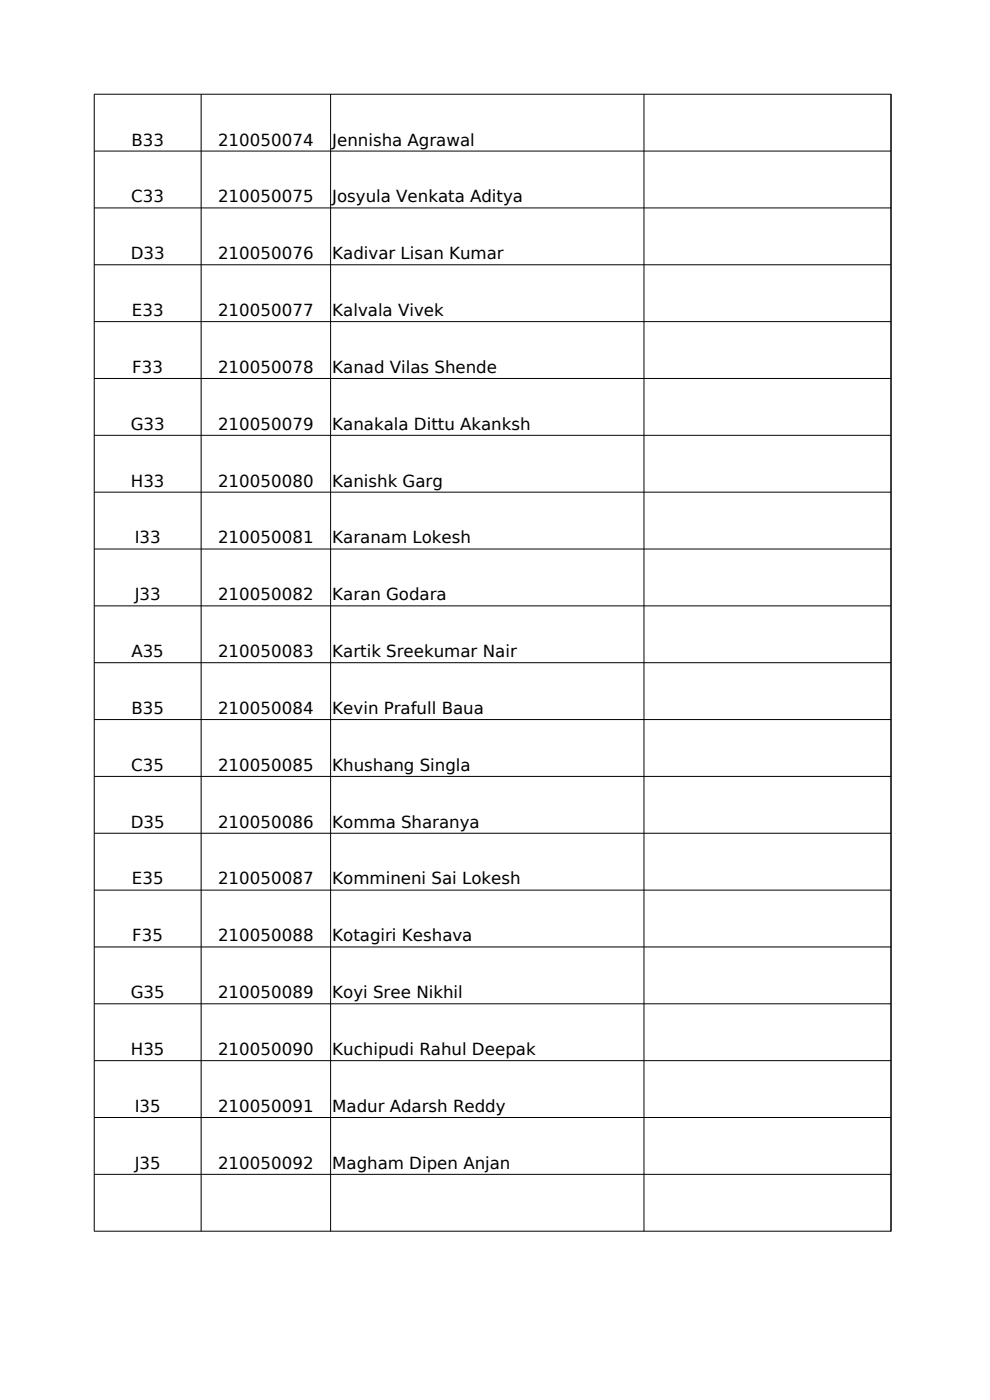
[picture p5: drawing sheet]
<svg xmlns="http://www.w3.org/2000/svg" width="210mm" height="297mm" viewBox="0 0 210 297" stroke-linecap="round" stroke-linejoin="round" font-family="sans-serif">
<defs><g id="words">
<g font-size="3.5">
<text x="27.9" y="30.9">B33</text>
<text x="46.2" y="30.9">210050074</text>
<text x="70.5" y="30.9">Jennisha Agrawal</text>
<text x="27.8" y="42.9">C33</text>
<text x="46.2" y="42.9">210050075</text>
<text x="70.5" y="42.9">Josyula Venkata Aditya</text>
<text x="27.7" y="55">D33</text>
<text x="46.2" y="55">210050076</text>
<text x="70.5" y="55">Kadivar Lisan Kumar</text>
<text x="28" y="67">E33</text>
<text x="46.2" y="67">210050077</text>
<text x="70.5" y="67">Kalvala Vivek</text>
<text x="28.1" y="79.1">F33</text>
<text x="46.2" y="79.1">210050078</text>
<text x="70.5" y="79.1">Kanad Vilas Shende</text>
<text x="27.7" y="91.2">G33</text>
<text x="46.2" y="91.2">210050079</text>
<text x="70.5" y="91.2">Kanakala Dittu Akanksh</text>
<text x="27.8" y="103.2">H33</text>
<text x="46.2" y="103.2">210050080</text>
<text x="70.5" y="103.2">Kanishk Garg</text>
<text x="28.6" y="115.3">I33</text>
<text x="46.2" y="115.3">210050081</text>
<text x="70.5" y="115.3">Karanam Lokesh</text>
<text x="28.6" y="127.4">J33</text>
<text x="46.2" y="127.4">210050082</text>
<text x="70.5" y="127.4">Karan Godara</text>
<text x="27.9" y="139.4">A35</text>
<text x="46.2" y="139.4">210050083</text>
<text x="70.5" y="139.4">Kartik Sreekumar Nair</text>
<text x="27.9" y="151.5">B35</text>
<text x="46.2" y="151.5">210050084</text>
<text x="70.5" y="151.5">Kevin Prafull Baua</text>
<text x="27.8" y="163.5">C35</text>
<text x="46.2" y="163.5">210050085</text>
<text x="70.5" y="163.5">Khushang Singla</text>
<text x="27.7" y="175.6">D35</text>
<text x="46.2" y="175.6">210050086</text>
<text x="70.5" y="175.6">Komma Sharanya</text>
<text x="28" y="187.6">E35</text>
<text x="46.2" y="187.6">210050087</text>
<text x="70.5" y="187.6">Kommineni Sai Lokesh</text>
<text x="28.1" y="199.7">F35</text>
<text x="46.2" y="199.7">210050088</text>
<text x="70.5" y="199.7">Kotagiri Keshava</text>
<text x="27.7" y="211.8">G35</text>
<text x="46.2" y="211.8">210050089</text>
<text x="70.5" y="211.8">Koyi Sree Nikhil</text>
<text x="27.8" y="223.8">H35</text>
<text x="46.2" y="223.8">210050090</text>
<text x="70.5" y="223.8">Kuchipudi Rahul Deepak</text>
<text x="28.6" y="235.9">I35</text>
<text x="46.2" y="235.9">210050091</text>
<text x="70.5" y="235.9">Madur Adarsh Reddy</text>
<text x="28.6" y="247.9">J35</text>
<text x="46.2" y="247.9">210050092</text>
<text x="70.5" y="247.9">Magham Dipen Anjan</text>
</g>
</g></defs>
<g fill="none" stroke="#000" stroke-width=".21">
<path d="M20 20h169v241.2h-169zM42.7 20v241.2M70.1 20v241.2M136.6 20v241.2M20 32.1h169M20 44.1h169M20 56.2h169M20 68.2h169M20 80.3h169M20 92.4h169M20 104.4h169M20 116.5h169"/>
<path d="M20 128.5h169M20 140.6h169M20 152.7h169M20 164.7h169M20 176.8h169M20 188.8h169M20 200.9h169M20 213h169M20 225h169M20 237.1h169M20 249.1h169"/>
</g>
<use href="#words"/>
</svg>
